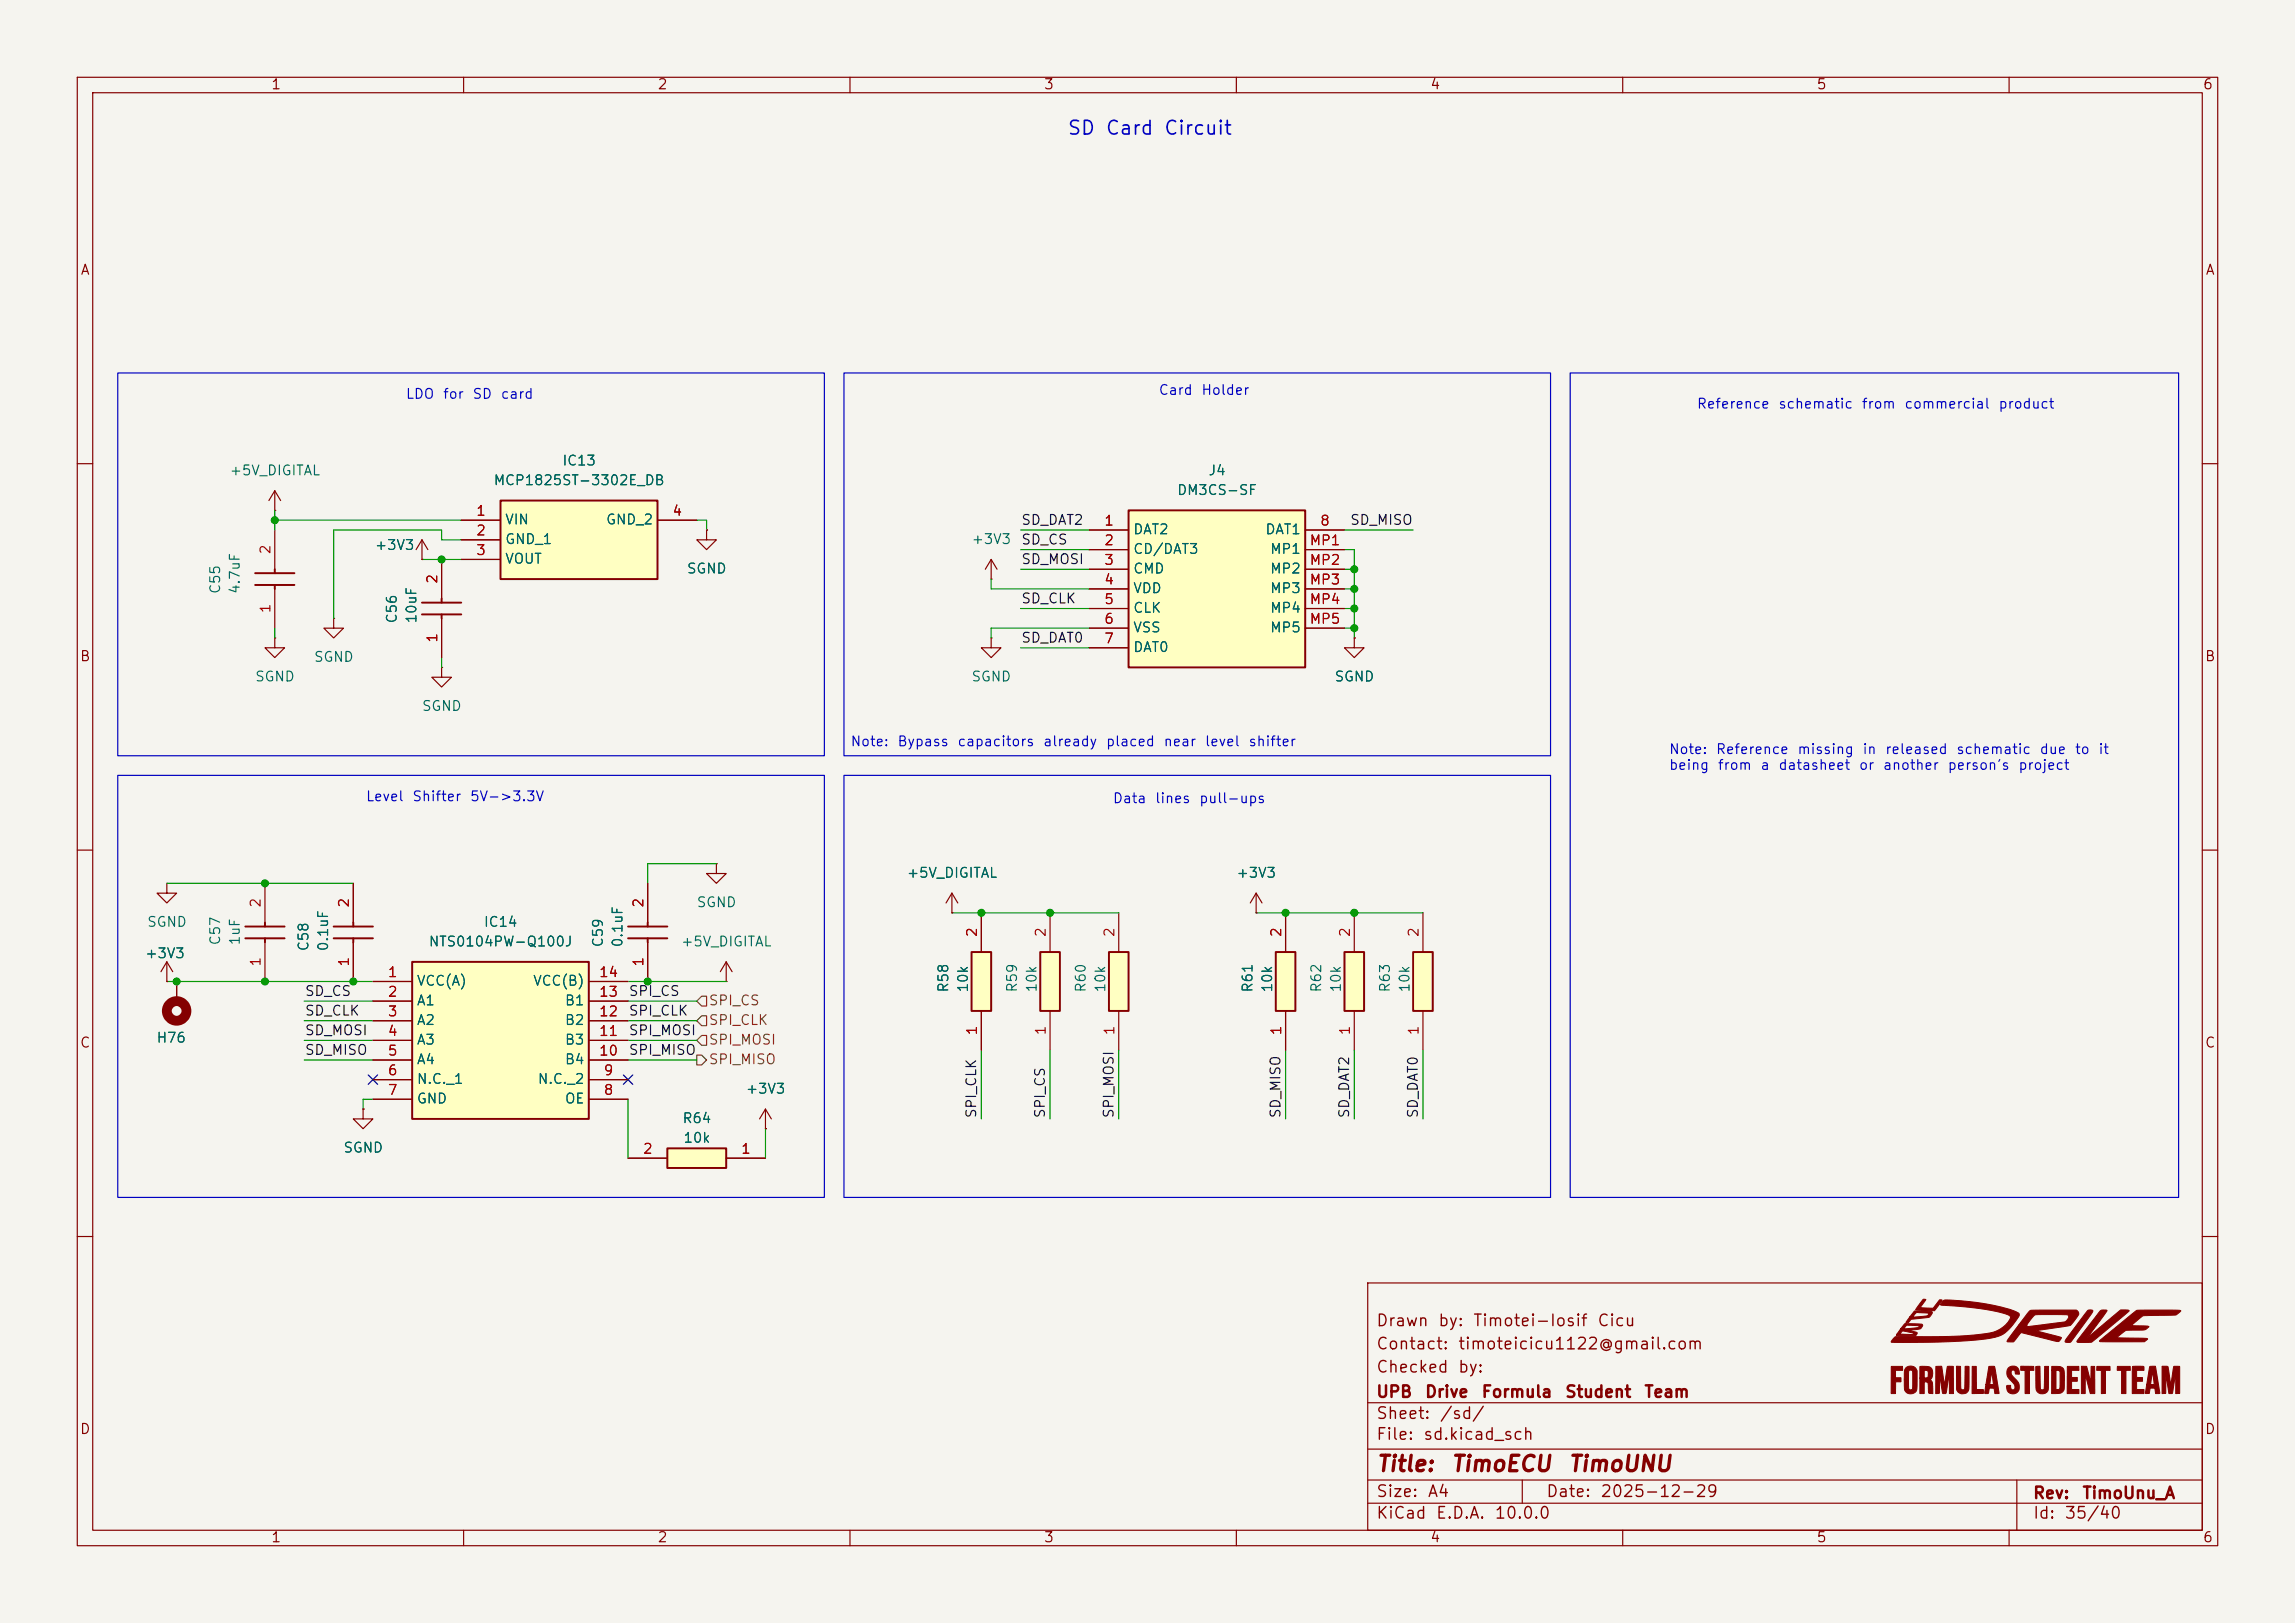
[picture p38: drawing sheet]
<svg xmlns="http://www.w3.org/2000/svg" width="297mm" height="210mm" viewBox="0 0 297 210" stroke-linecap="round" stroke-linejoin="round" font-family="sans-serif">
<defs><g id="words">
<g font-size="2" fill="#840000">
<text x="178" y="190.9">Title:</text>
<text x="187.7" y="190.9">TimoECU</text>
<text x="202.8" y="190.9">TimoUNU</text>
</g>
<g font-size="1.8" fill="#0000c2">
<text x="138" y="17.9">SD</text>
<text x="143" y="17.9">Card</text>
<text x="150.5" y="17.9">Circuit</text>
</g>
<g font-size="1.5" fill="#840000">
<text x="178" y="172">Drawn</text>
<text x="186" y="172">by:</text>
<text x="190.5" y="172">Timotei-Iosif</text>
<text x="206.6" y="172">Cicu</text>
<text x="178" y="178">Checked</text>
<text x="178" y="175">Contact:</text>
<text x="188.6" y="175">timoteicicu1122@gmail.com</text>
<text x="188.6" y="178">by:</text>
<text x="178" y="184">Sheet:</text>
<text x="178" y="181.2">UPB</text>
<text x="184.3" y="181.2">Drive</text>
<text x="186.2" y="184">/sd/</text>
<text x="191.6" y="181.2">Formula</text>
<text x="202.4" y="181.2">Student</text>
<text x="212.7" y="181.2">Team</text>
<text x="178" y="186.7">File:</text>
<text x="184.1" y="186.7">sd.kicad_sch</text>
<text x="178" y="196.9">KiCad</text>
<text x="178" y="194.1">Size:</text>
<text x="184.7" y="194.1">A4</text>
<text x="185.7" y="196.9">E.D.A.</text>
<text x="193.3" y="196.9">10.0.0</text>
<text x="200" y="194.1">Date:</text>
<text x="207" y="194.1">2025-12-29</text>
<text x="263" y="194.3">Rev:</text>
<text x="263" y="196.9">Id:</text>
<text x="267.1" y="196.9">35/40</text>
<text x="269.4" y="194.3">TimoUnu_A</text>
</g>
<g font-size="1.3" fill="#840000">
<text x="35" y="11.9">1</text>
<text x="85" y="11.9">2</text>
<text x="135" y="11.9">3</text>
<text x="185" y="11.9">4</text>
<text x="235" y="11.9">5</text>
<text x="285" y="11.9">6</text>
<text x="10.3" y="35.9">A</text>
<text x="285.3" y="35.9">A</text>
<text x="10.3" y="85.9">B</text>
<text x="285.3" y="85.9">B</text>
<text x="10.3" y="135.9">C</text>
<text x="285.3" y="135.9">C</text>
<text x="10.3" y="185.9">D</text>
<text x="285.3" y="185.9">D</text>
<text x="35" y="199.9">1</text>
<text x="85" y="199.9">2</text>
<text x="135" y="199.9">3</text>
<text x="185" y="199.9">4</text>
<text x="235" y="199.9">5</text>
<text x="285" y="199.9">6</text>
</g>
<g font-size="1.3" fill="#0000c2">
<text x="52.4" y="51.9">LDO</text>
<text x="57.2" y="51.9">for</text>
<text x="61.1" y="51.9">SD</text>
<text x="64.7" y="51.9">card</text>
<text x="149.9" y="51.4">Card</text>
<text x="155.4" y="51.4">Holder</text>
<text x="219.5" y="53.2">Reference</text>
<text x="230.1" y="53.2">schematic</text>
<text x="240.8" y="53.2">from</text>
<text x="246.4" y="53.2">commercial</text>
<text x="258.5" y="53.2">product</text>
<text x="110" y="96.9">Note:</text>
<text x="116.1" y="96.9">Bypass</text>
<text x="123.8" y="96.9">capacitors</text>
<text x="134.9" y="96.9">already</text>
<text x="143" y="96.9">placed</text>
<text x="150.5" y="96.9">near</text>
<text x="155.8" y="96.9">level</text>
<text x="161.5" y="96.9">shifter</text>
<text x="215.9" y="97.9">Note:</text>
<text x="215.9" y="99.9">being</text>
<text x="222" y="97.9">Reference</text>
<text x="222.2" y="99.9">from</text>
<text x="227.7" y="99.9">a</text>
<text x="230.1" y="99.9">datasheet</text>
<text x="232.5" y="97.9">missing</text>
<text x="240.5" y="99.9">or</text>
<text x="240.9" y="97.9">in</text>
<text x="243.6" y="99.9">another</text>
<text x="243.9" y="97.9">released</text>
<text x="252" y="99.9">person's</text>
<text x="253.1" y="97.9">schematic</text>
<text x="261.1" y="99.9">project</text>
<text x="263.9" y="97.9">due</text>
<text x="268.4" y="97.9">to</text>
<text x="271.5" y="97.9">it</text>
<text x="47.3" y="104">Level</text>
<text x="53.3" y="104">Shifter</text>
<text x="60.7" y="104">5V-&gt;3.3V</text>
<text x="143.9" y="104.2">Data</text>
<text x="149.4" y="104.2">lines</text>
<text x="155.1" y="104.2">pull-ups</text>
</g>
<g font-size="1.3" fill="#006464">
<text x="29.6" y="61.8">+5V_DIGITAL</text>
<text x="63.8" y="63.1">MCP1825ST-3302E_DB</text>
<text x="72.7" y="60.6">IC13</text>
<text x="152.2" y="64.4">DM3CS-SF</text>
<text x="156.3" y="61.8">J4</text>
<text x="48.4" y="71.5">+3V3</text>
<text x="65.3" y="68.2">VIN</text>
<text x="65.3" y="70.7">GND_1</text>
<text x="78.3" y="68.2">GND_2</text>
<text x="125.6" y="70.7">+3V3</text>
<text x="146.6" y="69.4">DAT2</text>
<text x="146.6" y="72">CD/DAT3</text>
<text x="163.7" y="69.4">DAT1</text>
<text x="164.3" y="72">MP1</text>
<text x="28.8" y="77" transform="rotate(-90 28.8 77)">C55</text>
<text x="31.3" y="77" transform="rotate(-90 31.3 77)">4.7uF</text>
<text x="65.3" y="73.3">VOUT</text>
<text x="88.8" y="74.5">SGND</text>
<text x="146.6" y="74.5">CMD</text>
<text x="146.6" y="77.1">VDD</text>
<text x="164.3" y="74.5">MP2</text>
<text x="164.3" y="77.1">MP3</text>
<text x="51.7" y="80.8" transform="rotate(-90 51.7 80.8)">C56</text>
<text x="54.2" y="80.8" transform="rotate(-90 54.2 80.8)">10uF</text>
<text x="146.6" y="79.6">CLK</text>
<text x="146.6" y="82.1">VSS</text>
<text x="164.3" y="79.6">MP4</text>
<text x="164.3" y="82.1">MP5</text>
<text x="32.9" y="88.5">SGND</text>
<text x="40.5" y="86">SGND</text>
<text x="125.6" y="88.5">SGND</text>
<text x="146.6" y="84.7">DAT0</text>
<text x="172.6" y="88.5">SGND</text>
<text x="54.5" y="92.3">SGND</text>
<text x="117.3" y="113.9">+5V_DIGITAL</text>
<text x="159.9" y="113.9">+3V3</text>
<text x="90.1" y="117.7">SGND</text>
<text x="18.7" y="124.3">+3V3</text>
<text x="18.9" y="120.2">SGND</text>
<text x="28.8" y="122.4" transform="rotate(-90 28.8 122.4)">C57</text>
<text x="31.3" y="122.4" transform="rotate(-90 31.3 122.4)">1uF</text>
<text x="40.2" y="123.2" transform="rotate(-90 40.2 123.2)">C58</text>
<text x="42.8" y="123.2" transform="rotate(-90 42.8 123.2)">0.1uF</text>
<text x="55.4" y="122.8">NTS0104PW-Q100J</text>
<text x="62.5" y="120.2">IC14</text>
<text x="78.3" y="122.7" transform="rotate(-90 78.3 122.7)">C59</text>
<text x="80.9" y="122.7" transform="rotate(-90 80.9 122.7)">0.1uF</text>
<text x="88" y="122.8">+5V_DIGITAL</text>
<text x="53.8" y="127.9">VCC(A)</text>
<text x="53.8" y="130.4">A1</text>
<text x="68.9" y="127.9">VCC(B)</text>
<text x="73" y="130.4">B1</text>
<text x="123" y="128.5" transform="rotate(-90 123 128.5)">R58</text>
<text x="125.6" y="128.5" transform="rotate(-90 125.6 128.5)">10k</text>
<text x="131.9" y="128.5" transform="rotate(-90 131.9 128.5)">R59</text>
<text x="134.5" y="128.5" transform="rotate(-90 134.5 128.5)">10k</text>
<text x="140.8" y="128.5" transform="rotate(-90 140.8 128.5)">R60</text>
<text x="143.4" y="128.5" transform="rotate(-90 143.4 128.5)">10k</text>
<text x="162.4" y="128.5" transform="rotate(-90 162.4 128.5)">R61</text>
<text x="164.9" y="128.5" transform="rotate(-90 164.9 128.5)">10k</text>
<text x="171.3" y="128.5" transform="rotate(-90 171.3 128.5)">R62</text>
<text x="173.8" y="128.5" transform="rotate(-90 173.8 128.5)">10k</text>
<text x="180.2" y="128.5" transform="rotate(-90 180.2 128.5)">R63</text>
<text x="182.7" y="128.5" transform="rotate(-90 182.7 128.5)">10k</text>
<text x="20.2" y="135.2">H76</text>
<text x="53.8" y="132.9">A2</text>
<text x="53.8" y="135.5">A3</text>
<text x="73" y="135.5">B3</text>
<text x="73" y="132.9">B2</text>
<text x="53.8" y="138">A4</text>
<text x="53.8" y="140.6">N.C._1</text>
<text x="53.8" y="143.1">GND</text>
<text x="69.5" y="140.6">N.C._2</text>
<text x="73" y="143.1">OE</text>
<text x="73" y="138">B4</text>
<text x="96.4" y="141.8">+3V3</text>
<text x="44.3" y="149.5">SGND</text>
<text x="88.2" y="145.6">R64</text>
<text x="88.3" y="148.2">10k</text>
</g>
<g font-size="1.3" fill="#a90000">
<text x="35.3" y="71.8" transform="rotate(-90 35.3 71.8)">2</text>
<text x="61.5" y="67.1">1</text>
<text x="61.5" y="69.6">2</text>
<text x="86.9" y="67.1">4</text>
<text x="142.8" y="68.3">1</text>
<text x="142.8" y="70.9">2</text>
<text x="169.4" y="70.9">MP1</text>
<text x="170.7" y="68.3">8</text>
<text x="56.9" y="75.6" transform="rotate(-90 56.9 75.6)">2</text>
<text x="61.5" y="72.1">3</text>
<text x="142.8" y="73.4">3</text>
<text x="142.8" y="75.9">4</text>
<text x="169.4" y="73.4">MP2</text>
<text x="169.4" y="75.9">MP3</text>
<text x="35.3" y="79.4" transform="rotate(-90 35.3 79.4)">1</text>
<text x="56.9" y="83.3" transform="rotate(-90 56.9 83.3)">1</text>
<text x="142.8" y="78.5">5</text>
<text x="142.8" y="81">6</text>
<text x="142.8" y="83.6">7</text>
<text x="169.4" y="78.5">MP4</text>
<text x="169.4" y="81">MP5</text>
<text x="34" y="117.5" transform="rotate(-90 34 117.5)">2</text>
<text x="45.5" y="117.5" transform="rotate(-90 45.5 117.5)">2</text>
<text x="83.6" y="117.5" transform="rotate(-90 83.6 117.5)">2</text>
<text x="34" y="125.2" transform="rotate(-90 34 125.2)">1</text>
<text x="45.5" y="125.2" transform="rotate(-90 45.5 125.2)">1</text>
<text x="83.6" y="125.2" transform="rotate(-90 83.6 125.2)">1</text>
<text x="126.7" y="121.4" transform="rotate(-90 126.7 121.4)">2</text>
<text x="135.6" y="121.4" transform="rotate(-90 135.6 121.4)">2</text>
<text x="144.5" y="121.4" transform="rotate(-90 144.5 121.4)">2</text>
<text x="166.1" y="121.4" transform="rotate(-90 166.1 121.4)">2</text>
<text x="175" y="121.4" transform="rotate(-90 175 121.4)">2</text>
<text x="183.9" y="121.4" transform="rotate(-90 183.9 121.4)">2</text>
<text x="50.1" y="126.7">1</text>
<text x="50.1" y="129.3">2</text>
<text x="50.1" y="131.8">3</text>
<text x="77.4" y="131.8">12</text>
<text x="77.4" y="129.3">13</text>
<text x="77.4" y="126.7">14</text>
<text x="50.1" y="134.4">4</text>
<text x="50.1" y="136.9">5</text>
<text x="77.4" y="136.9">10</text>
<text x="77.4" y="134.4">11</text>
<text x="126.7" y="134.1" transform="rotate(-90 126.7 134.1)">1</text>
<text x="135.6" y="134.1" transform="rotate(-90 135.6 134.1)">1</text>
<text x="144.5" y="134.1" transform="rotate(-90 144.5 134.1)">1</text>
<text x="166.1" y="134.1" transform="rotate(-90 166.1 134.1)">1</text>
<text x="175" y="134.1" transform="rotate(-90 175 134.1)">1</text>
<text x="183.9" y="134.1" transform="rotate(-90 183.9 134.1)">1</text>
<text x="50.1" y="139.4">6</text>
<text x="50.1" y="142">7</text>
<text x="78" y="142">8</text>
<text x="78" y="139.4">9</text>
<text x="83.1" y="149.6">2</text>
<text x="95.8" y="149.6">1</text>
</g>
<g font-size="1.3" fill="#0f0f0f">
<text x="132.1" y="70.8">SD_CS</text>
<text x="132.1" y="68.2">SD_DAT2</text>
<text x="174.6" y="68.2">SD_MISO</text>
<text x="132.1" y="73.3">SD_MOSI</text>
<text x="132.1" y="78.4">SD_CLK</text>
<text x="132.1" y="83.5">SD_DAT0</text>
<text x="39.4" y="129.2">SD_CS</text>
<text x="39.4" y="131.7">SD_CLK</text>
<text x="81.3" y="129.2">SPI_CS</text>
<text x="81.3" y="131.7">SPI_CLK</text>
<text x="39.4" y="136.8">SD_MISO</text>
<text x="39.4" y="134.3">SD_MOSI</text>
<text x="81.3" y="134.3">SPI_MOSI</text>
<text x="81.3" y="136.8">SPI_MISO</text>
<text x="126.7" y="144.8" transform="rotate(-90 126.7 144.8)">SPI_CLK</text>
<text x="135.5" y="144.8" transform="rotate(-90 135.5 144.8)">SPI_CS</text>
<text x="144.4" y="144.8" transform="rotate(-90 144.4 144.8)">SPI_MOSI</text>
<text x="166" y="144.8" transform="rotate(-90 166 144.8)">SD_MISO</text>
<text x="174.9" y="144.8" transform="rotate(-90 174.9 144.8)">SD_DAT2</text>
<text x="183.8" y="144.8" transform="rotate(-90 183.8 144.8)">SD_DAT0</text>
</g>
<g font-size="1.3" fill="#725600">
<text x="91.6" y="130.4">SPI_CS</text>
<text x="91.6" y="135.5">SPI_MOSI</text>
<text x="91.6" y="132.9">SPI_CLK</text>
<text x="91.6" y="138">SPI_MISO</text>
</g>
</g></defs>
<path d="M0 0h297v210h-297z" fill="#f5f4ef" stroke="#f5f4ef" stroke-width=".13"/>
<g fill="none" stroke="#840000" stroke-width=".15">
<path d="M10 10h277v190h-277zM12 12h273v186h-273zM60 10v2M110 10v2M160 10v2M210 10v2M260 10v2M10 60h2M285 60h2M10 110h2M285 110h2M10 160h2"/>
<path d="M177 166h108v32h-108zM285 160h2M60 198v2M110 198v2M160 198v2M177 194.5h108M177 191.5h108M177 187.5h108M177 181.5h108M197 191.5v3M210 198v2M260 198v2"/>
<path d="M261 191.5v6.5"/>
</g>
<path d="M125.7 123.2h2.6v7.6h-2.6z" fill="#ffffc2"/>
<path d="M54.6 79.5h5.1M54.6 78h5.1M57.1 77.5v.5M57.1 79.5v.5M125.7 123.2h2.6v7.6h-2.6z" fill="none" stroke="#840000" stroke-width=".25"/>
<path d="M54.6 72.4h.1M54.6 69.9l-.8 1.2M54.6 69.9l.8 1.2M54.6 69.9v2.5M57.1 72.4v5.1M43.2 80v1.3h1.2l-1.2 1.3-1.3-1.3h1.3M43.2 80h.1M57.1 80v5.1M127 118.1v5.1M127 130.8v5.1" fill="none" stroke="#840000" stroke-width=".15"/>
<path d="M174 123.2h2.5v7.6h-2.5z" fill="#ffffc2"/>
<path d="M174 123.2h2.5v7.6h-2.5z" fill="none" stroke="#840000" stroke-width=".25"/>
<path d="M175.3 118.1v5.1M175.3 130.8v5.1" fill="none" stroke="#840000" stroke-width=".15"/>
<path d="M165.1 123.2h2.5v7.6h-2.5z" fill="#ffffc2"/>
<path d="M165.1 123.2h2.5v7.6h-2.5z" fill="none" stroke="#840000" stroke-width=".25"/>
<path d="M166.4 118.1v5.1M166.4 130.8v5.1" fill="none" stroke="#840000" stroke-width=".15"/>
<path d="M182.9 123.2h2.5v7.6h-2.5z" fill="#ffffc2"/>
<path d="M182.9 123.2h2.5v7.6h-2.5z" fill="none" stroke="#840000" stroke-width=".25"/>
<path d="M162.6 118.1h.1M162.6 115.6l-.8 1.2M162.6 115.6l.7 1.2M162.6 115.6v2.5M184.1 118.1v5.1M184.1 130.8v5.1" fill="none" stroke="#840000" stroke-width=".15"/>
<path d="M134.6 123.2h2.6v7.6h-2.6z" fill="#ffffc2"/>
<path d="M134.6 123.2h2.6v7.6h-2.6z" fill="none" stroke="#840000" stroke-width=".25"/>
<path d="M135.9 118.1v5.1M135.9 130.8v5.1" fill="none" stroke="#840000" stroke-width=".15"/>
<path d="M143.5 123.2h2.5v7.6h-2.5z" fill="#ffffc2"/>
<path d="M143.5 123.2h2.5v7.6h-2.5z" fill="none" stroke="#840000" stroke-width=".25"/>
<path d="M91.4 68.6v1.3h1.3l-1.3 1.2-1.2-1.2h1.2M91.4 68.6h.1M123.2 118.1h.1M123.2 115.6l-.8 1.2M123.2 115.6l.8 1.2M123.2 115.6v2.5M144.8 118.1v5.1M21.6 127h.1M21.6 124.5l-.8 1.2M21.6 124.5l.8 1.2M21.6 124.5v2.5M144.8 130.8v5.1" fill="none" stroke="#840000" stroke-width=".15"/>
<path d="M64.8 64.8h20.3v10.1h-20.3z" fill="#ffffc2"/>
<path d="M33 75.7h5.1M33 74.2h5.1M35.6 73.7v.5M35.6 75.7v.5M64.8 64.8h20.3v10.1h-20.3z" fill="none" stroke="#840000" stroke-width=".25"/>
<g fill="none" stroke="#840000" stroke-width=".15">
<path d="M35.6 66h.1M35.6 63.5v2.5M35.6 68.6v5.1M35.6 76.2v5.1M35.6 63.5l-.8 1.3M35.6 63.5l.7 1.3M59.7 67.3h5.1M59.7 69.9h5.1M59.7 72.4h5.1M85.1 67.3h5.1M35.6 82.6v1.2h1.2l-1.2 1.3-1.3-1.3h1.3M35.6 82.6h.1"/>
<path d="M57.1 86.4v1.2h1.3l-1.3 1.3-1.2-1.3h1.2M57.1 86.4h.1M175.3 82.6v1.2h1.2l-1.2 1.3-1.3-1.3h1.3M175.3 82.6h.1"/>
</g>
<path d="M146 66h22.9v20.4h-22.9z" fill="#ffffc2"/>
<path d="M146 66h22.9v20.4h-22.9zM81.3 119.9h5.1M83.8 119.4v.5M81.3 121.4h5.1M83.8 121.4v.5" fill="none" stroke="#840000" stroke-width=".25"/>
<g fill="none" stroke="#840000" stroke-width=".15">
<path d="M128.3 74.9h.1M128.3 72.4l-.8 1.3M128.3 72.4l.7 1.3M128.3 72.4v2.5M141 68.6h5M141 71.1h5M141 73.7h5M141 76.2h5M141 78.7h5M168.9 68.6h5.1M168.9 71.1h5.1M168.9 73.7h5.1"/>
<path d="M168.9 76.2h5.1M168.9 78.7h5.1M128.3 82.6v1.2h1.2l-1.2 1.3-1.3-1.3h1.3M128.3 82.6h.1M141 81.3h5M141 83.8h5M168.9 81.3h5.1M83.8 114.3v5.1M83.8 121.9v5.1M94 127h.1M94 124.5l-.8 1.2M94 124.5l.7 1.2"/>
<path d="M94 124.5v2.5M99.1 146.1h.1M99.1 143.5l-.8 1.3M99.1 143.5l.7 1.3M99.1 143.5v2.6"/>
</g>
<g fill="#840000" stroke="#840000" stroke-width=".13">
<path d="M244.8 176.8h1.4v.5h-.9v1h.7v.5h-.7v1.5h-.6z"/>
<path d="M245.2 173l.8-.1a67.2 67.2 0 0 0 11.8-.5 3.4 3.4 0 0 0 2.4-2l-.1-.1a11.9 11.9 0 0 0-4.4-1l-4.4-.4-.2-.1a.85 .85 0 0 1 1.1-.6 27.1 27.1 0 0 1 8.8 1.6 .47 .47 0 0 1 .3 .4 .47 .47 0 0 1-.2 .4 4.8 4.8 0 0 1-4.1 2.7 88.8 88.8 0 0 1-12.3 .3z"/>
<path d="M247.8 169.6l1.4 .1a1.07 1.07 0 0 1 .9 .1l-.1 .2a.86 .86 0 0 1-1 .5l-1.7 .2-.2 .2a.28 .28 0 0 1-.4 .2 .97 .97 0 0 1 1.2-.7l.8-.1a.84 .84 0 0 0 .8-.2v-.2h-.9a.74 .74 0 0 0-1 .5h-.5z"/>
<path d="M246.7 177a.9 .9 0 0 1 1.4 .4v1.5a1.52 1.52 0 0 1-.2 1.2 .89 .89 0 0 1-1.1 .1 .89 .89 0 0 1-.4-1v-.7h.6v.4a1.06 1.06 0 0 0 .1 .9 .33 .33 0 0 0 .4-.1 .33 .33 0 0 0 0-.4v-1.5a.32 .32 0 0 0 0-.4 .32 .32 0 0 0-.5 0v1.1h-.6l.1-1.1z"/>
<path d="M246.5 171.3h2.2a.37 .37 0 0 1-.2 .7l-1.5 .2h.2a1.23 1.23 0 0 1 .9 .3l-.2 .4-2.5-.1 .1-.2h2.2l-.1-.1-1-.2a.47 .47 0 0 0-.7 .3h-.4l.5-.7 1.9-.1 .4-.1-.1-.2h-1.5l-.3 .4h-.4z"/>
<path d="M248.5 176.8h.6a.87 .87 0 0 1 .8 .3 .87 .87 0 0 1 .2 .9l-.1 .4-.2 .1a1.12 1.12 0 0 1 .3 1.2v.6h-.3l-.2-.1v-.6a.57 .57 0 0 0-.4-.8h-.2v1.5h-.5v-2h.5a.38 .38 0 0 0 .4 0 .38 .38 0 0 0 .1-.5 .39 .39 0 0 0 0-.4 .39 .39 0 0 0-.5-.1v1h-.5z"/>
<path d="M250.5 176.8h.8l.3 2.4 .4-2.1a.28 .28 0 0 1 .1-.3 .28 .28 0 0 1 .3 0h.4v3.5h-.5v-2.5l-.3 1.7a.92 .92 0 0 1-.2 .8l-.4-.1-.4-2.3v2.4h-.5z"/>
<path d="M248.9 168.1l.3 .1-.7 1 1.7 .1 .8-1.1h.3l-.9 1.4-2.5-.1z"/>
<path d="M253.2 176.8h.5v2.7a.27 .27 0 0 0 .3 .3 .27 .27 0 0 0 .3-.3v-2.7h.5v2.4a.87 .87 0 0 1-.5 1.1 .87 .87 0 0 1-1.1-.5z"/>
<path d="M255.2 176.8h.6v3h.9v.5h-1.5z"/>
<path d="M257.4 176.8h.6a.78 .78 0 0 1 .3 .8l.4 2.7h-.5l-.1-.7h-.7v.1a.47 .47 0 0 1-.2 .6h-.4l.2-1.1 1-.1-.3-1.6-.2 1.7h-.5z"/>
<path d="M262.7 169.6l.6-.1h5.4a.6 .6 0 0 1 0 1.1l-.1 .1a1.33 1.33 0 0 1-1 .9l-4 .6 3.1 .8a.52 .52 0 0 1-.7 .5l-4.4-1.1-.6 .7a.94 .94 0 0 1-1.2 .5l-.1-.1 .2-.2 1.3-1.8h1.1v.1h.2l4.1-.5a.95 .95 0 0 0 1-.4 .34 .34 0 0 0 .1-.5 .34 .34 0 0 0-.5-.1h-3.7a2.7 2.7 0 0 0-1.2 1.4h-1.1z"/>
<path d="M259.9 177a.85 .85 0 0 1 1-.2 .85 .85 0 0 1 .4 1h-.5v-.2a.28 .28 0 0 0-.4-.3 .28 .28 0 0 0-.1 .4l.2 .5a1.53 1.53 0 0 1 .8 1.6 .81 .81 0 0 1-1.1 .6 .81 .81 0 0 1-.4-1.1h.4v.3a.31 .31 0 0 0 .5 .2 .31 .31 0 0 0 0-.5l-.2-.4a1.49 1.49 0 0 1-.7-1.7z"/>
<path d="M261.5 176.8h1.7v.5h-.6v3h-.5v-3h-.6z"/>
<path d="M263.4 176.8h.6v2.7a.25 .25 0 0 0 .3 .3 .25 .25 0 0 0 .3-.2v-2.8h.5v2.4a.86 .86 0 0 1-.8 1.2 .86 .86 0 0 1-.8-1.2z"/>
<path d="M265.5 176.8h1a.76 .76 0 0 1 .7 1v1.4a.91 .91 0 0 1-.3 .9 .91 .91 0 0 1-.9 .2h-.5v-3h.6v2.5h.2a.3 .3 0 0 0 .3-.4v-1.9l-.3-.2h-.8z"/>
<path d="M270.2 169.6v-.1a.44 .44 0 0 1 .6 .2l-2.4 3.4a.73 .73 0 0 1-.7 .6h-.4v-.3z"/>
<path d="M267.5 176.8h1.5v.5h-.9v.9h.7v.5h-.7v1.1h.9v.5h-1.5z"/>
<path d="M269.4 176.8h.6l.6 2v-2h.5v3.5h-.6l-.6-2.5v2.5h-.5z"/>
<path d="M271.8 169.7l.3-.2 .6 .1-2.5 3.4 3.7-3a1.09 1.09 0 0 1 1.3-.5l.3 .1a1.5 1.5 0 0 1-.8 .7l-3.3 2.8a1.42 1.42 0 0 1-.9 .6h-1.5l-.2-.1z"/>
<path d="M271.4 176.8h1.7v.5h-.6v3h-.6v-3h-.6z"/>
<path d="M271.7 173.5l4.8-3.9 5.3-.1 .4 .1-.1 .2a1.11 1.11 0 0 1-1.2 .4h-2.9a1.17 1.17 0 0 0-1.3 .5l-.8 .8 2.2 .2a1.2 1.2 0 0 1-1.2 .4h-.8a1.39 1.39 0 0 0-1.3 .2l-.8 .8h2.8a1.63 1.63 0 0 1 1.1 .2l-.4 .3h-5.5h-.2z"/>
<path d="M274 176.8h1.7v.5h-.6v3h-.5v-3h-.6z"/>
<path d="M276 176.8h1.4l.1 .5h-1v.9l.8 .1v.4h-.8v1.1h1v.5h-1.6z"/>
<path d="M278.2 176.8h.7l.6 3.5h-.5l-.1-.3a.27 .27 0 0 0 0-.3 .27 .27 0 0 0-.3-.1l-.3 .1-.1 .6h-.6l.2-1.1 1-.1-.2-1.5-.3 1.6h-.5z"/>
<path d="M279.8 176.8l.8 .1 .3 2.3 .3-2.1a.28 .28 0 0 1 .2-.3 .28 .28 0 0 1 .3 0h.4v3.5h-.5l-.1-2.5-.3 2.2a.28 .28 0 0 1-.1 .3 .28 .28 0 0 1-.3 0h-.1l-.4-2.4v2.4h-.5z"/>
</g>
<path d="M86.4 148.6h7.6v2.5h-7.6z" fill="#ffffc2"/>
<path d="M86.4 148.6h7.6v2.5h-7.6z" fill="none" stroke="#840000" stroke-width=".25"/>
<path d="M22.9 127v2.5M81.3 149.9h5.1M94 149.9h5.1" fill="none" stroke="#840000" stroke-width=".15"/>
<circle cx="22.9" cy="130.8" r="1.27" fill="none" stroke="#840000" stroke-width="1.3"/>
<path d="M53.3 124.5h22.9v20.3h-22.9z" fill="#ffffc2"/>
<path d="M31.7 119.9h5.1M34.3 119.4v.5M43.2 119.9h5.1M45.7 119.4v.5M31.7 121.4h5.1M34.3 121.4v.5M43.2 121.4h5.1M45.7 121.4v.5M53.3 124.5h22.9v20.3h-22.9z" fill="none" stroke="#840000" stroke-width=".25"/>
<g fill="none" stroke="#840000" stroke-width=".15">
<path d="M54.6 72.4h.1M57.1 72.4v5.1M59.7 67.3h5.1M59.7 69.9h5.1M59.7 72.4h5.1M85.1 67.3h5.1M91.4 68.6h.1M141 68.6h5M141 71.1h5M141 73.7h5M141 76.2h5M141 78.7h5"/>
<path d="M168.9 68.6h5.1M168.9 71.1h5.1M168.9 73.7h5.1M168.9 76.2h5.1M168.9 78.7h5.1M57.1 80v5.1M141 81.3h5M141 83.8h5M168.9 81.3h5.1M175.3 82.6h.1M21.6 114.3v1.3h1.3l-1.3 1.2-1.3-1.2h1.3M21.6 114.3h.1"/>
<path d="M34.3 114.3v5.1M45.7 114.3v5.1M83.8 114.3v5.1M92.7 111.8v1.2h1.3l-1.3 1.3-1.3-1.3h1.3M92.7 111.8h.1M123.2 118.1h.1M127 118.1v5.1M162.6 118.1h.1M166.4 118.1v5.1M21.6 127h.1M22.9 127v2.5M34.3 121.9v5.1"/>
<path d="M45.7 121.9v5.1M48.3 127h5M48.3 129.5h5M48.3 132.1h5M48.3 134.6h5M48.3 137.2h5M48.3 139.7h5M76.2 127h5.1M76.2 129.5h5.1M76.2 132.1h5.1M76.2 134.6h5.1M76.2 137.2h5.1"/>
<path d="M76.2 139.7h5.1M83.8 121.9v5.1M127 130.8v5.1M166.4 130.8v5.1M47 143.5v1.3h1.3l-1.3 1.3-1.3-1.3h1.3M47 143.5h.1M48.3 142.2h5M76.2 142.2h5.1M81.3 149.9h5.1M94 149.9h5.1M99.1 146.1h.1"/>
</g>
<path d="M90.2 136.5h.6l.6 .7-.6 .6h-.6zM90.2 134.6l.6-.6h.6v1.3h-.6zM90.2 129.5l.6-.6h.6v1.3h-.6zM90.8 131.4h.6v1.3h-.6l-.6-.6z" fill="none" stroke="#725600" stroke-width=".15"/>
<g fill="none" stroke="#009600" stroke-width=".15">
<path d="M35.6 66v2.6M35.6 67.3h24.1M54.6 72.4h5.1M59.7 69.9h-2.6v-1.3h-13.9v11.4M90.2 67.3h1.2v1.3M128.3 74.9v1.3h12.7M132.1 68.6h8.9M132.1 73.7h8.9M132.1 78.7h8.9M132.1 71.1h8.9M174 68.6h8.9M174 71.1h1.3v11.5"/>
<path d="M174 73.7h1.3M174 76.2h1.3M174 78.7h1.3M35.6 81.3v1.3M57.1 85.1v1.3M132.1 83.8h8.9M141 81.3h-12.7v1.3M174 81.3h1.3M21.6 114.3h24.1M92.7 111.8h-8.9v2.5M123.2 118.1h21.6M162.6 118.1h21.5"/>
<path d="M21.6 127h26.7M39.4 129.5h8.9M39.4 132.1h8.9M39.4 137.2h8.9M39.4 134.6h8.9M81.3 129.5h8.9M81.3 132.1h8.9M81.3 137.2h8.9M81.3 127h12.7M81.3 134.6h8.9M127 135.9v8.9M135.9 135.9v8.9"/>
<path d="M144.8 135.9v8.9M166.4 135.9v8.9M175.3 135.9v8.9M184.1 135.9v8.9M48.3 142.2h-1.3v1.3M81.3 142.2v7.7M99.1 146.1v3.8"/>
</g>
<path d="M47.7 139.1l1.2 1.2M48.9 139.1l-1.2 1.2M80.7 139.1l1.2 1.2M81.9 139.1l-1.2 1.2" fill="none" stroke="#000084" stroke-width=".15"/>
<path d="M15.2 48.3h91.5v49.5h-91.5zM109.2 48.3h91.5v49.5h-91.5zM203.2 48.3h78.7v106.6h-78.7zM15.2 100.3h91.5v54.6h-91.5zM109.2 100.3h91.5v54.6h-91.5z" fill="none" stroke="#0000c2" stroke-width=".15"/>
<g fill="#009600" stroke="#009600" stroke-width=".13">
<circle cx="175.3" cy="73.7" r=".46"/>
<circle cx="175.3" cy="76.2" r=".46"/>
<circle cx="175.3" cy="81.3" r=".46"/>
<circle cx="175.3" cy="118.1" r=".46"/>
<circle cx="175.3" cy="78.7" r=".46"/>
<circle cx="166.4" cy="118.1" r=".46"/>
<circle cx="35.6" cy="67.3" r=".46"/>
<circle cx="57.1" cy="72.4" r=".46"/>
<circle cx="135.9" cy="118.1" r=".46"/>
<circle cx="127" cy="118.1" r=".46"/>
<circle cx="83.8" cy="127" r=".46"/>
<circle cx="45.7" cy="127" r=".46"/>
<circle cx="34.3" cy="127" r=".46"/>
<circle cx="34.3" cy="114.3" r=".46"/>
<circle cx="22.9" cy="127" r=".46"/>
</g>
<use href="#words"/>
</svg>
